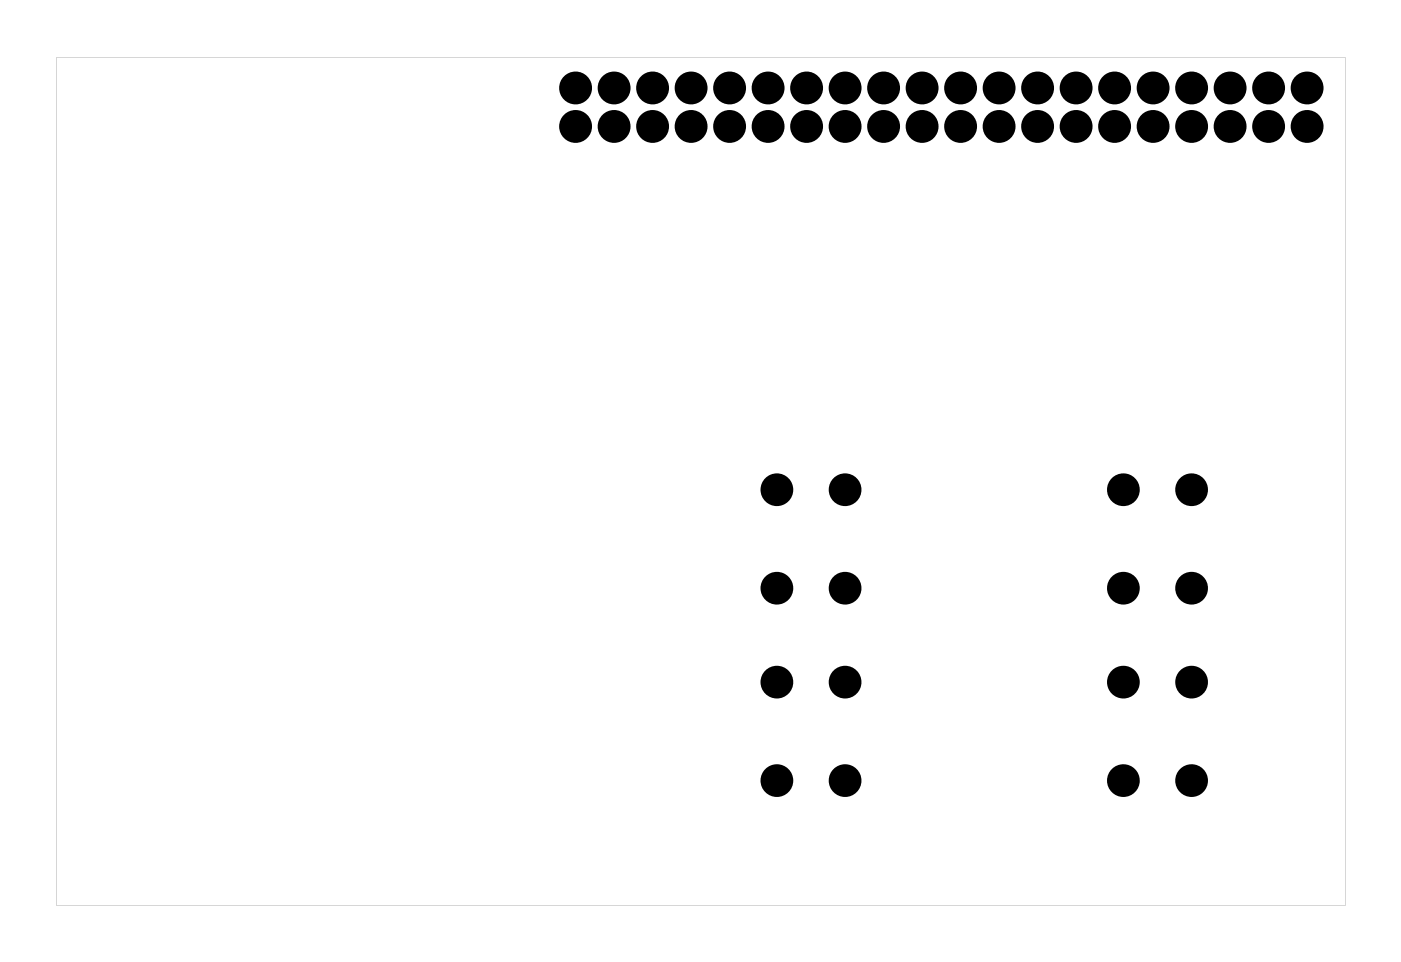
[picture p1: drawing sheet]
<svg xmlns="http://www.w3.org/2000/svg" width="92mm" height="63mm" viewBox="0 0 92 63" stroke-linecap="round" stroke-linejoin="round" font-family="sans-serif">
<path d="M3.7 3.8h85v56h-85zM3.7 3.8v56h85v-56z" fill="#000"/>
<g fill="#000">
<circle cx="38" cy="8.3" r=".74"/>
<circle cx="38" cy="5.8" r=".74"/>
<circle cx="40.5" cy="8.3" r=".74"/>
<circle cx="40.5" cy="5.8" r=".74"/>
<circle cx="43.1" cy="8.3" r=".74"/>
<circle cx="43.1" cy="5.8" r=".74"/>
<circle cx="45.6" cy="8.3" r=".74"/>
<circle cx="45.6" cy="5.8" r=".74"/>
<circle cx="48.1" cy="8.3" r=".74"/>
<circle cx="48.1" cy="5.8" r=".74"/>
<circle cx="50.7" cy="8.3" r=".74"/>
<circle cx="50.7" cy="5.8" r=".74"/>
<circle cx="53.2" cy="8.3" r=".74"/>
<circle cx="53.2" cy="5.8" r=".74"/>
<circle cx="55.8" cy="8.3" r=".74"/>
<circle cx="55.8" cy="5.8" r=".74"/>
<circle cx="58.3" cy="8.3" r=".74"/>
<circle cx="58.3" cy="5.8" r=".74"/>
<circle cx="60.8" cy="8.3" r=".74"/>
<circle cx="60.8" cy="5.8" r=".74"/>
<circle cx="63.4" cy="8.3" r=".74"/>
<circle cx="63.4" cy="5.8" r=".74"/>
<circle cx="65.9" cy="8.3" r=".74"/>
<circle cx="65.9" cy="5.8" r=".74"/>
<circle cx="68.5" cy="8.3" r=".74"/>
<circle cx="68.5" cy="5.8" r=".74"/>
<circle cx="71" cy="8.3" r=".74"/>
<circle cx="71" cy="5.8" r=".74"/>
<circle cx="73.5" cy="8.3" r=".74"/>
<circle cx="73.5" cy="5.8" r=".74"/>
<circle cx="76.1" cy="8.3" r=".74"/>
<circle cx="76.1" cy="5.8" r=".74"/>
<circle cx="78.6" cy="8.3" r=".74"/>
<circle cx="78.6" cy="5.8" r=".74"/>
<circle cx="81.2" cy="8.3" r=".74"/>
<circle cx="81.2" cy="5.8" r=".74"/>
<circle cx="83.7" cy="8.3" r=".74"/>
<circle cx="83.7" cy="5.8" r=".74"/>
<circle cx="86.2" cy="8.3" r=".74"/>
<circle cx="86.2" cy="5.8" r=".74"/>
<circle cx="51.3" cy="32.3" r=".7"/>
<circle cx="51.3" cy="38.8" r=".7"/>
<circle cx="55.8" cy="32.3" r=".7"/>
<circle cx="55.8" cy="38.8" r=".7"/>
<circle cx="74.1" cy="32.3" r=".7"/>
<circle cx="74.1" cy="38.8" r=".7"/>
<circle cx="78.6" cy="32.3" r=".7"/>
<circle cx="78.6" cy="38.8" r=".7"/>
<circle cx="51.3" cy="51.5" r=".7"/>
<circle cx="51.3" cy="45" r=".7"/>
<circle cx="55.8" cy="51.5" r=".7"/>
<circle cx="55.8" cy="45" r=".7"/>
<circle cx="74.1" cy="51.5" r=".7"/>
<circle cx="74.1" cy="45" r=".7"/>
<circle cx="78.6" cy="51.5" r=".7"/>
<circle cx="78.6" cy="45" r=".7"/>
</g>
<g fill="none" stroke="#000" stroke-width=".76" stroke-linecap="butt">
<circle cx="51.3" cy="32.3" r=".7"/>
<circle cx="51.3" cy="38.8" r=".7"/>
<circle cx="55.8" cy="32.3" r=".7"/>
<circle cx="55.8" cy="38.8" r=".7"/>
<circle cx="74.1" cy="32.3" r=".7"/>
<circle cx="74.1" cy="38.8" r=".7"/>
<circle cx="78.6" cy="32.3" r=".7"/>
<circle cx="78.6" cy="38.8" r=".7"/>
<circle cx="51.3" cy="45" r=".7"/>
<circle cx="51.3" cy="51.5" r=".7"/>
<circle cx="55.8" cy="45" r=".7"/>
<circle cx="55.8" cy="51.5" r=".7"/>
<circle cx="74.1" cy="45" r=".7"/>
<circle cx="74.1" cy="51.5" r=".7"/>
<circle cx="78.6" cy="45" r=".7"/>
<circle cx="78.6" cy="51.5" r=".7"/>
</g>
<g fill="none" stroke="#000" stroke-width=".69" stroke-linecap="butt">
<circle cx="38" cy="5.8" r=".74"/>
<circle cx="38" cy="8.3" r=".74"/>
<circle cx="40.5" cy="5.8" r=".74"/>
<circle cx="40.5" cy="8.3" r=".74"/>
<circle cx="43.1" cy="5.8" r=".74"/>
<circle cx="43.1" cy="8.3" r=".74"/>
<circle cx="45.6" cy="5.8" r=".74"/>
<circle cx="45.6" cy="8.3" r=".74"/>
<circle cx="48.1" cy="5.8" r=".74"/>
<circle cx="48.1" cy="8.3" r=".74"/>
<circle cx="50.7" cy="5.8" r=".74"/>
<circle cx="50.7" cy="8.3" r=".74"/>
<circle cx="53.2" cy="5.8" r=".74"/>
<circle cx="53.2" cy="8.3" r=".74"/>
<circle cx="55.8" cy="5.8" r=".74"/>
<circle cx="55.8" cy="8.3" r=".74"/>
<circle cx="58.3" cy="5.8" r=".74"/>
<circle cx="58.3" cy="8.3" r=".74"/>
<circle cx="60.8" cy="5.8" r=".74"/>
<circle cx="60.8" cy="8.3" r=".74"/>
<circle cx="63.4" cy="5.8" r=".74"/>
<circle cx="63.4" cy="8.3" r=".74"/>
<circle cx="65.9" cy="5.8" r=".74"/>
<circle cx="65.9" cy="8.3" r=".74"/>
<circle cx="68.5" cy="5.8" r=".74"/>
<circle cx="68.5" cy="8.3" r=".74"/>
<circle cx="71" cy="5.8" r=".74"/>
<circle cx="71" cy="8.3" r=".74"/>
<circle cx="73.5" cy="5.8" r=".74"/>
<circle cx="73.5" cy="8.3" r=".74"/>
<circle cx="76.1" cy="5.8" r=".74"/>
<circle cx="76.1" cy="8.3" r=".74"/>
<circle cx="78.6" cy="5.8" r=".74"/>
<circle cx="78.6" cy="8.3" r=".74"/>
<circle cx="81.2" cy="5.8" r=".74"/>
<circle cx="81.2" cy="8.3" r=".74"/>
<circle cx="83.7" cy="5.8" r=".74"/>
<circle cx="83.7" cy="8.3" r=".74"/>
<circle cx="86.2" cy="5.8" r=".74"/>
<circle cx="86.2" cy="8.3" r=".74"/>
</g>
</svg>
